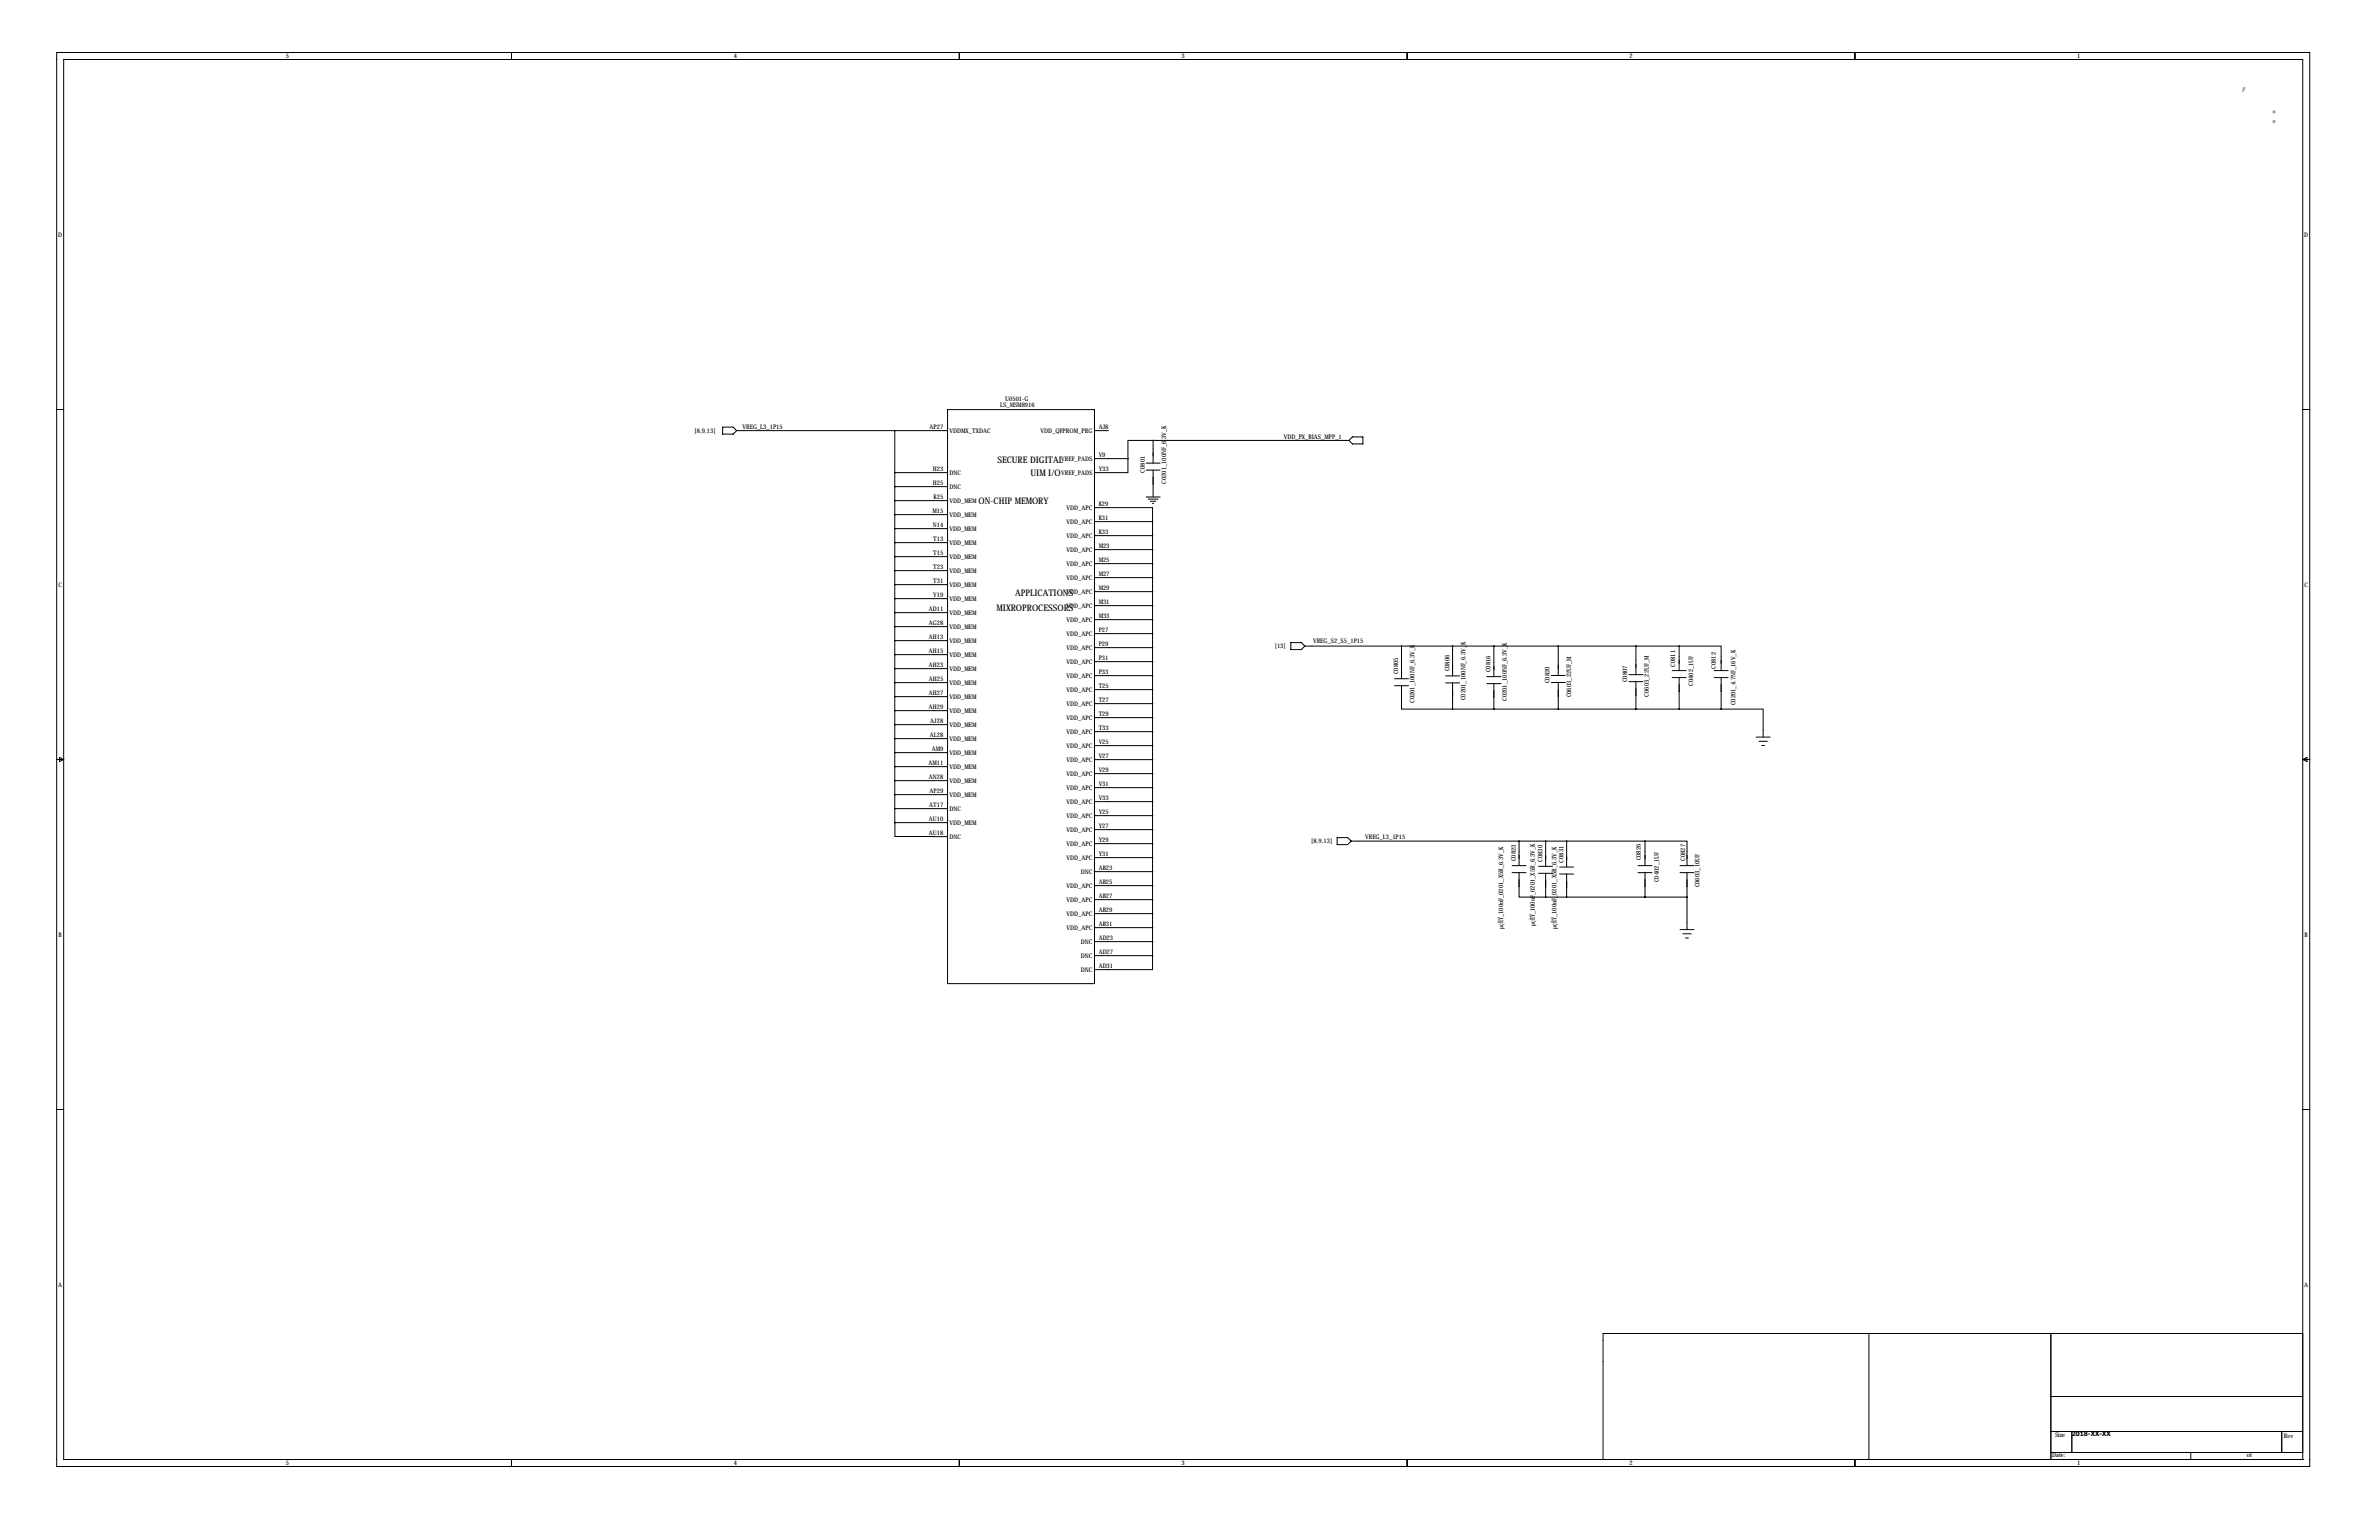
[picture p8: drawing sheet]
<svg xmlns="http://www.w3.org/2000/svg" width="864mm" height="559mm" viewBox="0 0 864 559" stroke-linecap="round" stroke-linejoin="round" font-family="sans-serif">
<defs><g id="words">
<g font-size="7.3" fill="#666">
<text x="813.4" y="32.7">，</text>
<text x="823.7" y="44.7">：</text>
</g>
<g font-size="3.3">
<text x="362.1" y="167.8">SECURE DIGITAL</text>
<text x="374.1" y="172.6">UIM I/O</text>
<text x="355.2" y="182.9">ON-CHIP MEMORY</text>
<text x="361.8" y="221.6">MIXROPROCESSORS</text>
<text x="368.5" y="216.4">APPLICATIONS</text>
</g>
<g font-size="2.3">
<text x="103.8" y="21.1">5</text>
<text x="266.4" y="21.1">4</text>
<text x="428.9" y="21.1">3</text>
<text x="591.5" y="21.1">2</text>
<text x="754" y="21.1">1</text>
<text x="21.1" y="85.9">D</text>
<text x="836.5" y="85.9">D</text>
<text x="363.1" y="147.7">LS_MSM8916</text>
<text x="364.9" y="145.6">U0501-G</text>
<text x="269.5" y="155.7">VREG_L3_1P15</text>
<text x="337.4" y="155.8">AP27</text>
<text x="398.8" y="155.8">AJ8</text>
<text x="252.1" y="157.1">[8,9,13]</text>
<text x="344.7" y="157.1">VDDMX_TXDAC</text>
<text x="377.7" y="157.1">VDD_QFPROM_PRG</text>
<text x="466" y="159.3">VDD_PX_BIAS_MPP_1</text>
<text x="385.2" y="167.2">VREF_PADS</text>
<text x="398.8" y="165.9">V9</text>
<text x="338.6" y="171">H23</text>
<text x="344.7" y="172.3">DNC</text>
<text x="385.2" y="172.3">VREF_PADS</text>
<text x="398.8" y="171">Y33</text>
<text x="415.6" y="171.5" transform="rotate(-90 415.6 171.5)">C0801</text>
<text x="338.6" y="176.1">H25</text>
<text x="344.7" y="177.4">DNC</text>
<text x="423.3" y="175.6" transform="rotate(-90 423.3 175.6)">C0201_100NF_6.3V_K</text>
<text x="338.9" y="181.2">K25</text>
<text x="344.7" y="182.5">VDD_MEM</text>
<text x="387.2" y="185">VDD_APC</text>
<text x="398.8" y="183.7">K29</text>
<text x="338.5" y="186.2">M15</text>
<text x="338.6" y="191.3">N14</text>
<text x="344.7" y="187.5">VDD_MEM</text>
<text x="387.2" y="190.1">VDD_APC</text>
<text x="398.8" y="188.8">K31</text>
<text x="338.8" y="196.4">T13</text>
<text x="344.7" y="192.6">VDD_MEM</text>
<text x="344.7" y="197.7">VDD_MEM</text>
<text x="387.2" y="195.2">VDD_APC</text>
<text x="398.8" y="193.9">K33</text>
<text x="338.8" y="201.5">T15</text>
<text x="344.7" y="202.8">VDD_MEM</text>
<text x="387.2" y="200.2">VDD_APC</text>
<text x="398.8" y="198.9">M23</text>
<text x="338.8" y="206.6">T23</text>
<text x="344.7" y="207.9">VDD_MEM</text>
<text x="387.2" y="205.3">VDD_APC</text>
<text x="398.8" y="209.1">M27</text>
<text x="398.8" y="204">M25</text>
<text x="21.2" y="212.9">C</text>
<text x="338.8" y="211.6">T31</text>
<text x="344.7" y="212.9">VDD_MEM</text>
<text x="387.2" y="215.5">VDD_APC</text>
<text x="387.2" y="210.4">VDD_APC</text>
<text x="398.8" y="214.2">M29</text>
<text x="836.5" y="212.9">C</text>
<text x="337.2" y="221.8">AD11</text>
<text x="338.8" y="216.7">Y19</text>
<text x="344.7" y="218">VDD_MEM</text>
<text x="387.2" y="220.6">VDD_APC</text>
<text x="398.8" y="219.3">M31</text>
<text x="337.2" y="226.9">AG28</text>
<text x="344.7" y="223.1">VDD_MEM</text>
<text x="387.2" y="225.6">VDD_APC</text>
<text x="398.8" y="224.3">M33</text>
<text x="337.2" y="232">AH13</text>
<text x="344.7" y="228.2">VDD_MEM</text>
<text x="344.7" y="233.3">VDD_MEM</text>
<text x="387.2" y="230.7">VDD_APC</text>
<text x="398.8" y="229.4">P27</text>
<text x="476.7" y="233.4">VREG_S2_S5_1P15</text>
<text x="337.2" y="237">AH15</text>
<text x="344.7" y="238.3">VDD_MEM</text>
<text x="387.2" y="235.8">VDD_APC</text>
<text x="398.8" y="239.6">P31</text>
<text x="398.8" y="234.5">P29</text>
<text x="462.8" y="235.2">[13]</text>
<text x="337.2" y="242.1">AH23</text>
<text x="344.7" y="243.4">VDD_MEM</text>
<text x="387.2" y="246">VDD_APC</text>
<text x="387.2" y="240.9">VDD_APC</text>
<text x="398.8" y="244.7">P33</text>
<text x="507.6" y="244.7" transform="rotate(-90 507.6 244.7)">C0805</text>
<text x="526.1" y="243.6" transform="rotate(-90 526.1 243.6)">C0806</text>
<text x="541.1" y="243.9" transform="rotate(-90 541.1 243.9)">C0816</text>
<text x="608.1" y="242" transform="rotate(-90 608.1 242)">C0811</text>
<text x="622.9" y="242.7" transform="rotate(-90 622.9 242.7)">C0812</text>
<text x="337.2" y="247.2">AH25</text>
<text x="344.7" y="248.5">VDD_MEM</text>
<text x="387.2" y="251">VDD_APC</text>
<text x="398.8" y="249.7">T25</text>
<text x="562.5" y="247.9" transform="rotate(-90 562.5 247.9)">C0820</text>
<text x="590.7" y="247.6" transform="rotate(-90 590.7 247.6)">C0807</text>
<text x="614.7" y="248.9" transform="rotate(-90 614.7 248.9)">C0402_1UF</text>
<text x="337.2" y="252.3">AH27</text>
<text x="337.2" y="257.4">AH29</text>
<text x="344.7" y="253.6">VDD_MEM</text>
<text x="387.2" y="256.1">VDD_APC</text>
<text x="398.8" y="254.8">T27</text>
<text x="513.5" y="255.1" transform="rotate(-90 513.5 255.1)">C0201_100NF_6.3V_K</text>
<text x="532" y="254.1" transform="rotate(-90 532 254.1)">C0201_100NF_6.3V_K</text>
<text x="547" y="254.4" transform="rotate(-90 547 254.4)">C0201_100NF_6.3V_K</text>
<text x="570.3" y="253.1" transform="rotate(-90 570.3 253.1)">C0603_22UF_M</text>
<text x="598.5" y="252.8" transform="rotate(-90 598.5 252.8)">C0603_22UF_M</text>
<text x="630.1" y="255.9" transform="rotate(-90 630.1 255.9)">C0201_4.7NF_16V_K</text>
<text x="337.7" y="262.4">AJ28</text>
<text x="344.7" y="258.7">VDD_MEM</text>
<text x="344.7" y="263.7">VDD_MEM</text>
<text x="387.2" y="261.2">VDD_APC</text>
<text x="398.8" y="259.9">T29</text>
<text x="337.6" y="267.5">AL28</text>
<text x="344.7" y="268.8">VDD_MEM</text>
<text x="387.2" y="266.3">VDD_APC</text>
<text x="398.8" y="265">T33</text>
<text x="338.2" y="272.6">AM9</text>
<text x="344.7" y="273.9">VDD_MEM</text>
<text x="387.2" y="271.4">VDD_APC</text>
<text x="398.8" y="275.1">V27</text>
<text x="398.8" y="270.1">V25</text>
<text x="337" y="277.7">AM11</text>
<text x="344.7" y="279">VDD_MEM</text>
<text x="387.2" y="281.5">VDD_APC</text>
<text x="387.2" y="276.4">VDD_APC</text>
<text x="398.8" y="280.2">V29</text>
<text x="337.2" y="282.8">AN28</text>
<text x="337.4" y="287.8">AP29</text>
<text x="344.7" y="284.1">VDD_MEM</text>
<text x="387.2" y="286.6">VDD_APC</text>
<text x="398.8" y="285.3">V31</text>
<text x="337.3" y="292.9">AT17</text>
<text x="344.7" y="289.1">VDD_MEM</text>
<text x="387.2" y="291.7">VDD_APC</text>
<text x="398.8" y="290.4">V33</text>
<text x="337.2" y="298">AU10</text>
<text x="344.7" y="294.2">DNC</text>
<text x="344.7" y="299.3">VDD_MEM</text>
<text x="387.2" y="296.8">VDD_APC</text>
<text x="398.8" y="295.5">Y25</text>
<text x="337.2" y="303.1">AU18</text>
<text x="344.7" y="304.4">DNC</text>
<text x="387.2" y="301.8">VDD_APC</text>
<text x="398.8" y="305.6">Y29</text>
<text x="398.8" y="300.5">Y27</text>
<text x="495.6" y="304.4">VREG_L3_1P15</text>
<text x="387.2" y="306.9">VDD_APC</text>
<text x="398.8" y="310.7">Y31</text>
<text x="476" y="306.1">[8,9,13]</text>
<text x="387.2" y="312">VDD_APC</text>
<text x="392.3" y="317.1">DNC</text>
<text x="398.8" y="315.8">AB23</text>
<text x="550.3" y="312.5" transform="rotate(-90 550.3 312.5)">C0823</text>
<text x="559.9" y="312.7" transform="rotate(-90 559.9 312.7)">C0830</text>
<text x="567.5" y="313" transform="rotate(-90 567.5 313)">C0831</text>
<text x="595.6" y="312.2" transform="rotate(-90 595.6 312.2)">C0826</text>
<text x="611.8" y="312.4" transform="rotate(-90 611.8 312.4)">C0827</text>
<text x="387.2" y="322.2">VDD_APC</text>
<text x="398.8" y="320.9">AB25</text>
<text x="602.2" y="320.1" transform="rotate(-90 602.2 320.1)">C0402_1UF</text>
<text x="617" y="322" transform="rotate(-90 617 322)">C0603_10UF</text>
<text x="387.2" y="327.2">VDD_APC</text>
<text x="398.8" y="325.9">AB27</text>
<text x="387.2" y="332.3">VDD_APC</text>
<text x="398.8" y="331">AB29</text>
<text x="21.3" y="339.9">B</text>
<text x="387.2" y="337.4">VDD_APC</text>
<text x="398.8" y="341.2">AD23</text>
<text x="398.8" y="336.1">AB31</text>
<text x="545.7" y="337.1" transform="rotate(-90 545.7 337.1)">µçÈÝ_100nF_0201_X5R_6.3V_K</text>
<text x="557.1" y="336" transform="rotate(-90 557.1 336)">µçÈÝ_100nF_0201_X5R_6.3V_K</text>
<text x="565" y="337.1" transform="rotate(-90 565 337.1)">µçÈÝ_100nF_0201_X5R_6.3V_K</text>
<text x="836.6" y="339.9">B</text>
<text x="392.3" y="347.6">DNC</text>
<text x="392.3" y="342.5">DNC</text>
<text x="398.8" y="346.3">AD27</text>
<text x="392.3" y="352.6">DNC</text>
<text x="398.8" y="351.3">AD31</text>
<text x="21.1" y="466.9">A</text>
<text x="836.5" y="466.9">A</text>
<text x="746" y="521.5">Size</text>
<text x="752.1" y="521.2">2018-XX-XX</text>
<text x="829.1" y="521.7">Rev</text>
<text x="103.8" y="531.7">5</text>
<text x="266.4" y="531.7">4</text>
<text x="428.9" y="531.7">3</text>
<text x="591.5" y="531.7">2</text>
<text x="745" y="528.8">Date:</text>
<text x="754" y="531.7">1</text>
<text x="815.6" y="528.8">of</text>
</g>
</g></defs>
<g fill="none" stroke="#000" stroke-width=".36">
<path d="M20.6 19h817.9v513.1h-817.9zM185.7 19v2.6M348.2 19v2.6M510.8 19v2.6M673.4 19v2.6M23.1 21.6h812.8v508h-812.8zM20.6 148.6h2.5M262.3 155h3.8l1.3 1.3-1.3 1.2h-3.8zM267.4 156.3h76.6M324.8 156.3v137.1M344 148.6h53.3v208.3h-53.3zM397.3 156.3h5.1"/>
<path d="M418.6 159.8h-9.2v6.6M418.6 159.8v8.2M418.6 159.8h71.1M490.9 158.5h3.8v2.6h-3.8l-1.2-1.3zM835.9 148.6h2.6M324.8 171.5h19.2M324.8 176.6h19.2M397.3 166.4h12.1M409.4 166.4v5.1h-12.1M416.1 168h5M416.1 170.6h5M418.6 170.6v9.7"/>
<path d="M324.8 181.7h19.2M324.8 186.7h19.2M324.8 191.8h19.2M324.8 196.9h19.2M397.3 184.2h21.1v5.1M397.3 199.4h21.1M397.3 194.4h21.1M397.3 189.3h21.1M416.1 180.3h5M416.8 181.1h3.6M417.6 181.9h2M418.3 182.6h.5"/>
<path d="M418.4 189.3v157.5M324.8 202h19.2M324.8 207.1h19.2M324.8 212.1h19.2M324.8 217.2h19.2M397.3 219.8h21.1M397.3 214.7h21.1M397.3 209.6h21.1M397.3 204.5h21.1M324.8 222.3h19.2M324.8 227.4h19.2M324.8 232.5h19.2"/>
<path d="M324.8 237.5h19.2M397.3 235h21.1M397.3 229.9h21.1M397.3 224.8h21.1M468.6 233.2h3.8l1.3 1.2-1.3 1.3h-3.8zM473.7 234.4h135.9M508.8 234.4v11.9M527.3 234.4v10.9M542.3 234.4v11.1M565.7 234.4v10.7M593.9 234.4v10.4M609.6 234.4h15.2v8.9"/>
<path d="M609.6 234.4v8.9M324.8 242.6h19.2M324.8 247.7h19.2M324.8 252.8h19.2M324.8 257.9h19.2M397.3 255.3h21.1M397.3 250.2h21.1M397.3 245.2h21.1M397.3 240.1h21.1M506.2 246.3h5.1M506.2 248.8h5.1M508.8 248.8v8.5h18.5"/>
<path d="M524.8 245.3h5M524.8 247.8h5M527.3 247.8v9.5M527.3 257.3h97.5M539.8 245.5h5M539.8 248.1h5M542.3 248.1v9.2M563.1 247.6h5.1M563.1 245.1h5.1M565.7 247.6v9.7M591.3 244.8h5.1M591.3 247.3h5.1"/>
<path d="M593.9 247.3v10M607 243.3h5.1M607 245.9h5.1M609.6 245.9v11.4M622.3 243.3h5M622.3 245.9h5M624.8 257.3h15.2v10.2M624.8 245.9v11.4M20.6 275.6h2.5M21.6 274.8l1.5 .8-1.5 .8zM324.8 262.9h19.2M324.8 268h19.2"/>
<path d="M324.8 273.1h19.2M324.8 278.2h19.2M397.3 275.6h21.1M397.3 270.6h21.1M397.3 265.5h21.1M397.3 260.4h21.1M637.5 267.5h5.1M638.5 269h3.1M639.5 270.5h1M835.9 275.6h2.6M835.9 275.6l1.5-.8v1.6zM324.8 293.4l.1 5.1"/>
<path d="M324.8 283.3h19.2M324.8 288.3h19.2M324.8 293.4h19.2M324.9 298.5v5l19.1 .1M324.9 298.5h19.1M397.3 296h21.1M397.3 290.9h21.1M397.3 285.8h21.1M397.3 280.7h21.1M397.3 316.3h21.1M397.3 311.2h21.1M397.3 306.1h21.1"/>
<path d="M397.3 301h21.1M485.4 303.9h3.8l1.3 1.3-1.3 1.3h-3.8zM490.5 305.2h106.7M548.9 314.1h5.1M548.9 316.6h5.1M551.4 316.6v8.9h9.7M551.4 305.2v8.9M558.5 314.4h5.1M558.5 316.9h5.1M561.1 305.2v9.2M561.1 316.9v8.6M566.2 314.6h5"/>
<path d="M566.2 317.1h5M568.7 317.1v8.4M568.7 305.2v9.4M594.6 314.1h5.1M594.6 316.6h5.1M597.2 305.2h15.2v8.9M597.2 305.2v8.9M597.2 316.6v8.9M609.9 314.1h5M609.9 316.6h5M612.4 316.6v20.7M397.3 336.6h21.1"/>
<path d="M397.3 331.5h21.1M397.3 326.4h21.1M397.3 321.4h21.1M561.1 325.5h51.3M609.9 337.3h5M610.9 338.8h3M397.3 346.8h21.1M397.3 341.7h21.1M418.4 346.8v5h-21.1M611.9 340.4h1M20.6 402.6h2.5M835.9 402.6h2.6"/>
<path d="M678.4 483.9v45.7M744.5 483.9v45.7M835.9 483.9h-254v45.7M744.5 506.7h91.4M744.5 519.4h91.4M752.1 519.4v7.6M828.3 519.4v7.6M185.7 529.6v2.5M348.2 529.6v2.5M510.8 529.6v2.5M673.4 529.6v2.5M744.5 527h91.4"/>
<path d="M795.3 529.6h.1M795.3 527v2.6M835.9 529.6h.1"/>
</g>
<path d="M597.1 325.5a.05 .05 0 0 0 .1 0 .05 .05 0 0 0-.1 0zM597.1 305.2a.05 .05 0 0 0 .1 0 .05 .05 0 0 0-.1 0zM551.4 305.2a.05 .05 0 0 0 .1 0 .05 .05 0 0 0-.1 0zM324.8 298.5a.05 .05 0 0 0 .1 0 .05 .05 0 0 0-.1 0zM565.6 234.4a.05 .05 0 0 0 .1 0 .05 .05 0 0 0-.1 0zM565.6 257.3a.05 .05 0 0 0 .1 0 .05 .05 0 0 0-.1 0zM508.7 234.4a.05 .05 0 0 0 .1 0 .05 .05 0 0 0-.1 0zM593.8 234.4a.05 .05 0 0 0 .1 0 .05 .05 0 0 0-.1 0zM593.8 257.3a.05 .05 0 0 0 .1 0 .05 .05 0 0 0-.1 0z" fill="#000" stroke="#000" stroke-width=".51"/>
<use href="#words"/>
</svg>
